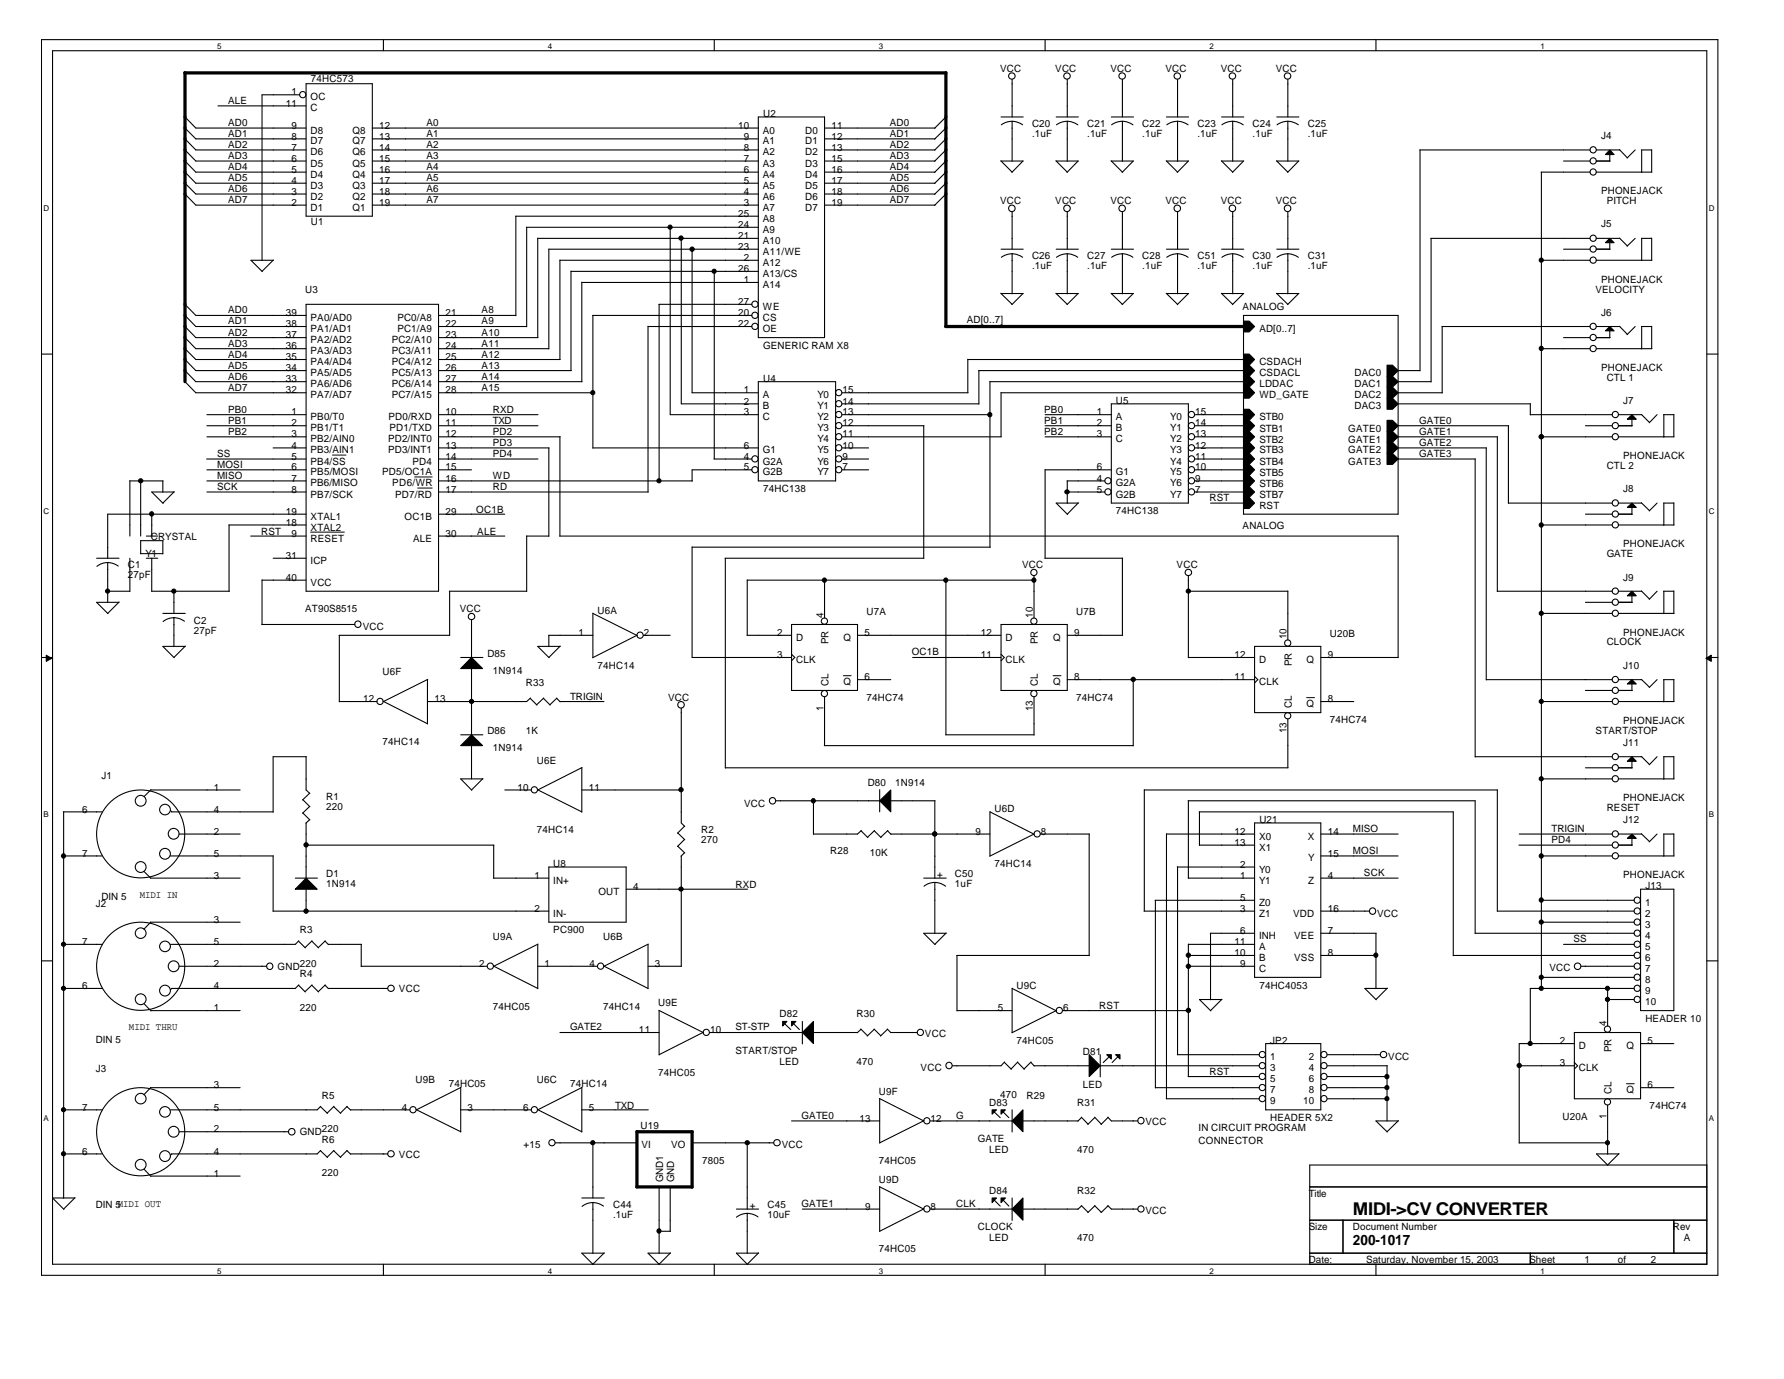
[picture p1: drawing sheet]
<svg xmlns="http://www.w3.org/2000/svg" width="279mm" height="216mm" viewBox="0 0 279 216" stroke-linecap="round" stroke-linejoin="round" font-family="sans-serif">
<defs><g id="words">
<text font-size="2.8" x="211.9" y="190.3">MIDI-&gt;CV CONVERTER</text>
<text font-size="2.2" x="211.9" y="195">200-1017</text>
<g font-size="1.6">
<text x="156.6" y="11.3">VCC</text>
<text x="165.3" y="11.3">VCC</text>
<text x="173.9" y="11.3">VCC</text>
<text x="182.5" y="11.3">VCC</text>
<text x="191.2" y="11.3">VCC</text>
<text x="199.8" y="11.3">VCC</text>
<text x="35.7" y="16.3">ALE</text>
<text x="44.8" y="16.7">11</text>
<text x="45.7" y="14.9">1</text>
<text x="48.6" y="17.4">C</text>
<text x="48.6" y="15.7">OC</text>
<text x="48.7" y="12.8">74HC573</text>
<text x="35.7" y="21.5">AD1</text>
<text x="35.7" y="23.2">AD2</text>
<text x="35.7" y="19.7">AD0</text>
<text x="45.7" y="23.6">7</text>
<text x="45.7" y="21.8">8</text>
<text x="45.7" y="20.2">9</text>
<text x="48.6" y="22.6">D7</text>
<text x="48.6" y="20.9">D8</text>
<text x="55.2" y="22.6">Q7</text>
<text x="55.2" y="20.9">Q8</text>
<text x="59.4" y="23.6">14</text>
<text x="59.4" y="21.8">13</text>
<text x="59.4" y="20.2">12</text>
<text x="66.8" y="21.5">A1</text>
<text x="66.8" y="23.2">A2</text>
<text x="66.8" y="19.7">A0</text>
<text x="115.6" y="20.2">10</text>
<text x="116.5" y="21.8">9</text>
<text x="116.5" y="23.6">8</text>
<text x="119.5" y="20.9">A0</text>
<text x="119.5" y="22.6">A1</text>
<text x="119.5" y="18.3">U2</text>
<text x="126.1" y="20.9">D0</text>
<text x="126.1" y="22.6">D1</text>
<text x="130.2" y="20.2">11</text>
<text x="130.2" y="21.8">12</text>
<text x="130.2" y="23.6">13</text>
<text x="139.4" y="23.2">AD2</text>
<text x="139.4" y="19.7">AD0</text>
<text x="139.4" y="21.5">AD1</text>
<text x="161.6" y="19.9">C20</text>
<text x="161.6" y="21.5">.1uF</text>
<text x="170.3" y="19.9">C21</text>
<text x="170.3" y="21.5">.1uF</text>
<text x="178.9" y="19.9">C22</text>
<text x="178.9" y="21.5">.1uF</text>
<text x="187.5" y="19.9">C23</text>
<text x="187.5" y="21.5">.1uF</text>
<text x="196.2" y="19.9">C24</text>
<text x="196.2" y="21.5">.1uF</text>
<text x="204.8" y="19.9">C25</text>
<text x="204.8" y="21.5">.1uF</text>
<text x="250.7" y="21.8">J4</text>
<text x="35.7" y="28.4">AD5</text>
<text x="35.7" y="26.6">AD4</text>
<text x="35.7" y="24.9">AD3</text>
<text x="45.7" y="28.8">4</text>
<text x="45.7" y="27.1">5</text>
<text x="45.7" y="25.3">6</text>
<text x="48.6" y="29.5">D3</text>
<text x="48.6" y="27.8">D4</text>
<text x="48.6" y="26.1">D5</text>
<text x="48.6" y="24.3">D6</text>
<text x="55.2" y="29.5">Q3</text>
<text x="55.2" y="27.8">Q4</text>
<text x="55.2" y="26.1">Q5</text>
<text x="55.2" y="24.3">Q6</text>
<text x="59.4" y="28.8">17</text>
<text x="59.4" y="27.1">16</text>
<text x="59.4" y="25.3">15</text>
<text x="66.8" y="28.4">A5</text>
<text x="66.8" y="26.6">A4</text>
<text x="66.8" y="24.9">A3</text>
<text x="116.5" y="25.3">7</text>
<text x="116.5" y="27.1">6</text>
<text x="116.5" y="28.8">5</text>
<text x="119.5" y="24.3">A2</text>
<text x="119.5" y="26.1">A3</text>
<text x="119.5" y="27.8">A4</text>
<text x="119.5" y="29.5">A5</text>
<text x="126.1" y="24.3">D2</text>
<text x="126.1" y="26.1">D3</text>
<text x="126.1" y="27.8">D4</text>
<text x="126.1" y="29.5">D5</text>
<text x="130.2" y="25.3">15</text>
<text x="130.2" y="27.1">16</text>
<text x="130.2" y="28.8">17</text>
<text x="139.4" y="28.4">AD5</text>
<text x="139.4" y="24.9">AD3</text>
<text x="139.4" y="26.6">AD4</text>
<text x="35.7" y="31.8">AD7</text>
<text x="35.7" y="30.1">AD6</text>
<text x="45.7" y="32.2">2</text>
<text x="45.7" y="30.5">3</text>
<text x="48.6" y="33">D1</text>
<text x="48.6" y="31.2">D2</text>
<text x="48.7" y="35.3">U1</text>
<text x="55.2" y="33">Q1</text>
<text x="55.2" y="31.2">Q2</text>
<text x="59.4" y="32.2">19</text>
<text x="59.4" y="30.5">18</text>
<text x="66.8" y="30.1">A6</text>
<text x="66.8" y="31.8">A7</text>
<text x="115.6" y="34">25</text>
<text x="115.6" y="35.7">24</text>
<text x="116.5" y="30.5">4</text>
<text x="116.5" y="32.2">3</text>
<text x="119.5" y="31.2">A6</text>
<text x="119.5" y="33">A7</text>
<text x="119.5" y="34.7">A8</text>
<text x="126.1" y="31.2">D6</text>
<text x="126.1" y="33">D7</text>
<text x="130.2" y="30.5">18</text>
<text x="130.2" y="32.2">19</text>
<text x="139.4" y="31.8">AD7</text>
<text x="139.4" y="30.1">AD6</text>
<text x="156.6" y="32">VCC</text>
<text x="165.3" y="32">VCC</text>
<text x="173.9" y="32">VCC</text>
<text x="182.5" y="32">VCC</text>
<text x="191.2" y="32">VCC</text>
<text x="199.8" y="32">VCC</text>
<text x="250.7" y="30.4">PHONEJACK</text>
<text x="250.7" y="35.6">J5</text>
<text x="251.6" y="32">PITCH</text>
<text x="115.6" y="37.4">21</text>
<text x="115.6" y="39.1">23</text>
<text x="116.5" y="40.9">2</text>
<text x="119.5" y="36.4">A9</text>
<text x="119.5" y="38.2">A10</text>
<text x="119.5" y="39.9">A11/WE</text>
<text x="119.5" y="41.6">A12</text>
<text x="161.6" y="40.6">C26</text>
<text x="170.3" y="40.6">C27</text>
<text x="178.9" y="40.6">C28</text>
<text x="187.5" y="40.6">C51</text>
<text x="196.2" y="40.6">C30</text>
<text x="204.8" y="40.6">C31</text>
<text x="47.8" y="45.8">U3</text>
<text x="115.6" y="42.6">26</text>
<text x="115.6" y="47.8">27</text>
<text x="116.5" y="44.3">1</text>
<text x="119.5" y="43.3">A13/CS</text>
<text x="119.5" y="45.1">A14</text>
<text x="161.6" y="42.2">.1uF</text>
<text x="170.3" y="42.2">.1uF</text>
<text x="178.9" y="42.2">.1uF</text>
<text x="187.5" y="42.2">.1uF</text>
<text x="196.2" y="42.2">.1uF</text>
<text x="204.8" y="42.2">.1uF</text>
<text x="249.9" y="45.8">VELOCITY</text>
<text x="250.7" y="44.2">PHONEJACK</text>
<text x="35.7" y="52.5">AD2</text>
<text x="35.7" y="49.1">AD0</text>
<text x="35.7" y="50.8">AD1</text>
<text x="44.8" y="49.5">39</text>
<text x="44.8" y="51.2">38</text>
<text x="44.8" y="53">37</text>
<text x="48.6" y="50.2">PA0/AD0</text>
<text x="48.6" y="52">PA1/AD1</text>
<text x="48.6" y="53.7">PA2/AD2</text>
<text x="61.3" y="53.7">PC2/A10</text>
<text x="62.2" y="50.2">PC0/A8</text>
<text x="62.2" y="52">PC1/A9</text>
<text x="69.8" y="49.5">21</text>
<text x="69.8" y="51.2">22</text>
<text x="69.8" y="53">23</text>
<text x="75.4" y="49.1">A8</text>
<text x="75.4" y="50.8">A9</text>
<text x="75.4" y="52.5">A10</text>
<text x="115.6" y="49.5">20</text>
<text x="115.6" y="51.2">22</text>
<text x="119.5" y="48.5">WE</text>
<text x="119.5" y="50.2">CS</text>
<text x="119.5" y="52">OE</text>
<text x="151.4" y="50.6">AD[0..7]</text>
<text x="194.6" y="48.6">ANALOG</text>
<text x="197.2" y="52">AD[0..7]</text>
<text x="250.7" y="49.4">J6</text>
<text x="35.7" y="56">AD4</text>
<text x="35.7" y="59.4">AD6</text>
<text x="35.7" y="54.3">AD3</text>
<text x="35.7" y="57.7">AD5</text>
<text x="44.8" y="54.7">36</text>
<text x="44.8" y="56.4">35</text>
<text x="44.8" y="58.1">34</text>
<text x="44.8" y="59.9">33</text>
<text x="48.6" y="55.5">PA3/AD3</text>
<text x="48.6" y="57.1">PA4/AD4</text>
<text x="48.6" y="58.9">PA5/AD5</text>
<text x="61.3" y="55.5">PC3/A11</text>
<text x="61.3" y="57.2">PC4/A12</text>
<text x="61.3" y="58.9">PC5/A13</text>
<text x="69.8" y="54.7">24</text>
<text x="69.8" y="56.4">25</text>
<text x="69.8" y="58.1">26</text>
<text x="69.8" y="59.9">27</text>
<text x="75.4" y="56">A12</text>
<text x="75.4" y="54.3">A11</text>
<text x="75.4" y="57.7">A13</text>
<text x="75.4" y="59.4">A14</text>
<text x="119.5" y="54.6">GENERIC RAM X8</text>
<text x="119.5" y="59.8">U4</text>
<text x="197.2" y="57.2">CSDACH</text>
<text x="197.2" y="58.9">CSDACL</text>
<text x="212.1" y="58.9">DAC0</text>
<text x="250.7" y="58">PHONEJACK</text>
<text x="251.6" y="59.6">CTL 1</text>
<text x="35.7" y="61.2">AD7</text>
<text x="35.7" y="64.6">PB0</text>
<text x="44.8" y="61.6">32</text>
<text x="45.7" y="65">1</text>
<text x="48.6" y="65.8">PB0/T0</text>
<text x="48.6" y="60.6">PA6/AD6</text>
<text x="48.6" y="62.4">PA7/AD7</text>
<text x="60.8" y="65.8">PD0/RXD</text>
<text x="61.3" y="60.6">PC6/A14</text>
<text x="61.3" y="62.4">PC7/A15</text>
<text x="69.8" y="61.6">28</text>
<text x="69.8" y="65">10</text>
<text x="75.4" y="61.2">A15</text>
<text x="77.2" y="64.6">RXD</text>
<text x="116.5" y="61.6">1</text>
<text x="116.5" y="63.3">2</text>
<text x="116.5" y="65">3</text>
<text x="119.5" y="62.4">A</text>
<text x="119.5" y="64.1">B</text>
<text x="119.5" y="65.8">C</text>
<text x="128" y="62.4">Y0</text>
<text x="128" y="64.1">Y1</text>
<text x="128" y="65.8">Y2</text>
<text x="132" y="61.6">15</text>
<text x="132" y="63.3">14</text>
<text x="132" y="65">13</text>
<text x="163.5" y="64.6">PB0</text>
<text x="171.8" y="65">1</text>
<text x="174.8" y="65.8">A</text>
<text x="174.8" y="63.2">U5</text>
<text x="183.3" y="65.8">Y0</text>
<text x="187.2" y="65">15</text>
<text x="197.2" y="65.8">STB0</text>
<text x="197.2" y="60.7">LDDAC</text>
<text x="197.2" y="62.4">WD_GATE</text>
<text x="212.1" y="60.7">DAC1</text>
<text x="212.1" y="62.4">DAC2</text>
<text x="212.1" y="64.1">DAC3</text>
<text x="254.2" y="63.2">J7</text>
<text x="34" y="71.5">SS</text>
<text x="35.7" y="68.1">PB2</text>
<text x="35.7" y="66.3">PB1</text>
<text x="45.7" y="66.8">2</text>
<text x="45.7" y="68.5">3</text>
<text x="45.7" y="70.2">4</text>
<text x="45.7" y="72">5</text>
<text x="48.6" y="67.5">PB1/T1</text>
<text x="48.6" y="69.3">PB2/AIN0</text>
<text x="48.6" y="71">PB3/AIN1</text>
<text x="60.8" y="69.3">PD2/INT0</text>
<text x="60.8" y="71">PD3/INT1</text>
<text x="61" y="67.5">PD1/TXD</text>
<text x="69.8" y="66.8">11</text>
<text x="69.8" y="68.5">12</text>
<text x="69.8" y="70.2">13</text>
<text x="69.8" y="72">14</text>
<text x="77.2" y="68.1">PD2</text>
<text x="77.2" y="66.3">TXD</text>
<text x="77.2" y="71.5">PD4</text>
<text x="77.2" y="69.8">PD3</text>
<text x="116.5" y="70.2">6</text>
<text x="116.5" y="72">4</text>
<text x="119.5" y="71">G1</text>
<text x="128" y="67.5">Y3</text>
<text x="128" y="69.3">Y4</text>
<text x="128" y="71">Y5</text>
<text x="132" y="66.8">12</text>
<text x="132" y="68.5">11</text>
<text x="132" y="70.2">10</text>
<text x="132" y="72">9</text>
<text x="163.5" y="66.3">PB1</text>
<text x="163.5" y="68.1">PB2</text>
<text x="171.8" y="66.8">2</text>
<text x="171.8" y="68.5">3</text>
<text x="174.8" y="67.5">B</text>
<text x="174.8" y="69.3">C</text>
<text x="183.3" y="67.5">Y1</text>
<text x="183.3" y="69.3">Y2</text>
<text x="183.3" y="71">Y3</text>
<text x="187.2" y="66.8">14</text>
<text x="187.2" y="68.5">13</text>
<text x="187.2" y="70.2">12</text>
<text x="187.2" y="72">11</text>
<text x="197.2" y="67.6">STB1</text>
<text x="197.2" y="69.3">STB2</text>
<text x="197.2" y="71">STB3</text>
<text x="211.2" y="67.6">GATE0</text>
<text x="211.2" y="69.3">GATE1</text>
<text x="211.2" y="71">GATE2</text>
<text x="222.3" y="66.3">GATE0</text>
<text x="222.3" y="68.1">GATE1</text>
<text x="222.3" y="69.8">GATE2</text>
<text x="222.3" y="71.5">GATE3</text>
<text x="254.2" y="71.9">PHONEJACK</text>
<text x="34" y="76.7">SCK</text>
<text x="34" y="75">MISO</text>
<text x="34" y="73.3">MOSI</text>
<text x="45.7" y="73.7">6</text>
<text x="45.7" y="75.4">7</text>
<text x="45.7" y="77.1">8</text>
<text x="48.6" y="72.7">PB4/SS</text>
<text x="48.6" y="74.4">PB5/MOSI</text>
<text x="48.6" y="76.2">PB6/MISO</text>
<text x="48.6" y="77.9">PB7/SCK</text>
<text x="59.9" y="74.4">PD5/OC1A</text>
<text x="61.4" y="76.2">PD6/WR</text>
<text x="61.9" y="77.9">PD7/RD</text>
<text x="64.6" y="72.7">PD4</text>
<text x="69.8" y="73.7">15</text>
<text x="69.8" y="75.4">16</text>
<text x="69.8" y="77.1">17</text>
<text x="77.2" y="75">WD</text>
<text x="77.2" y="76.7">RD</text>
<text x="116.5" y="73.7">5</text>
<text x="119.5" y="72.7">G2A</text>
<text x="119.5" y="74.4">G2B</text>
<text x="119.5" y="77">74HC138</text>
<text x="128" y="72.7">Y6</text>
<text x="128" y="74.4">Y7</text>
<text x="132" y="73.7">7</text>
<text x="171.8" y="73.7">6</text>
<text x="171.8" y="75.4">4</text>
<text x="171.8" y="77.1">5</text>
<text x="174.8" y="74.4">G1</text>
<text x="174.8" y="76.2">G2A</text>
<text x="174.8" y="77.9">G2B</text>
<text x="183.3" y="72.7">Y4</text>
<text x="183.3" y="74.4">Y5</text>
<text x="183.3" y="76.2">Y6</text>
<text x="183.3" y="77.9">Y7</text>
<text x="187.2" y="73.7">10</text>
<text x="187.2" y="75.4">9</text>
<text x="187.2" y="77.1">7</text>
<text x="197.2" y="72.7">STB4</text>
<text x="197.2" y="74.5">STB5</text>
<text x="197.2" y="76.2">STB6</text>
<text x="197.2" y="77.9">STB7</text>
<text x="211.2" y="72.7">GATE3</text>
<text x="251.6" y="73.4">CTL 2</text>
<text x="254.2" y="77">J8</text>
<text x="40.9" y="83.8">RST</text>
<text x="44.8" y="82.3">18</text>
<text x="44.8" y="80.6">19</text>
<text x="48.6" y="83.1">XTAL2</text>
<text x="48.6" y="81.4">XTAL1</text>
<text x="63.4" y="81.4">OC1B</text>
<text x="69.8" y="80.6">29</text>
<text x="74.6" y="80.3">OC1B</text>
<text x="74.8" y="83.8">ALE</text>
<text x="174.8" y="80.5">74HC138</text>
<text x="189.4" y="78.4">RST</text>
<text x="194.6" y="82.8">ANALOG</text>
<text x="197.2" y="79.6">RST</text>
<text x="20" y="89">C1</text>
<text x="22.8" y="87.2">Y1</text>
<text x="23.6" y="84.5">CRYSTAL</text>
<text x="44.8" y="87.5">31</text>
<text x="45.7" y="84">9</text>
<text x="48.6" y="88.3">ICP</text>
<text x="48.6" y="84.8">RESET</text>
<text x="64.7" y="84.8">ALE</text>
<text x="69.8" y="84">30</text>
<text x="160.1" y="89">VCC</text>
<text x="184.3" y="89">VCC</text>
<text x="251.6" y="87.2">GATE</text>
<text x="254.2" y="85.7">PHONEJACK</text>
<text x="20" y="90.6">27pF</text>
<text x="44.8" y="90.9">40</text>
<text x="47.8" y="95.9">AT90S8515</text>
<text x="48.6" y="91.7">VCC</text>
<text x="72" y="95.9">VCC</text>
<text x="254.2" y="90.9">J9</text>
<text x="30.4" y="97.6">C2</text>
<text x="30.4" y="99.2">27pF</text>
<text x="56.8" y="98.6">VCC</text>
<text x="90.6" y="99.6">1</text>
<text x="93.6" y="96.1">U6A</text>
<text x="100.8" y="99.6">2</text>
<text x="121.7" y="99.6">2</text>
<text x="124.7" y="100.3">D</text>
<text x="128.9" y="96.7" transform="rotate(-90 128.9 96.7)">4</text>
<text x="129.8" y="100.9" transform="rotate(-90 129.8 100.9)">PR</text>
<text x="132.1" y="100.3">Q</text>
<text x="135.4" y="99.6">5</text>
<text x="135.7" y="96.2">U7A</text>
<text x="153.6" y="99.6">12</text>
<text x="157.5" y="100.3">D</text>
<text x="161.8" y="96.7" transform="rotate(-90 161.8 96.7)">10</text>
<text x="162.6" y="100.9" transform="rotate(-90 162.6 100.9)">PR</text>
<text x="164.9" y="100.3">Q</text>
<text x="168.2" y="99.6">9</text>
<text x="168.5" y="96.2">U7B</text>
<text x="201.5" y="100.1" transform="rotate(-90 201.5 100.1)">10</text>
<text x="208.3" y="99.7">U20B</text>
<text x="251.6" y="101">CLOCK</text>
<text x="254.2" y="99.5">PHONEJACK</text>
<text x="59.9" y="105.7">U6F</text>
<text x="76.3" y="102.8">D85</text>
<text x="77.2" y="105.5">1N914</text>
<text x="82.3" y="107.4">R33</text>
<text x="93.6" y="104.7">74HC14</text>
<text x="121.7" y="103">3</text>
<text x="124.7" y="103.8">CLK</text>
<text x="129.8" y="107.4" transform="rotate(-90 129.8 107.4)">CL</text>
<text x="132.1" y="107.3">Q</text>
<text x="135.4" y="106.5">6</text>
<text x="142.8" y="102.6">OC1B</text>
<text x="153.6" y="103">11</text>
<text x="157.5" y="103.8">CLK</text>
<text x="162.6" y="107.4" transform="rotate(-90 162.6 107.4)">CL</text>
<text x="164.9" y="107.3">Q</text>
<text x="168.2" y="106.5">8</text>
<text x="193.3" y="103">12</text>
<text x="193.3" y="106.5">11</text>
<text x="197.2" y="103.8">D</text>
<text x="197.2" y="107.3">CLK</text>
<text x="202.3" y="104.3" transform="rotate(-90 202.3 104.3)">PR</text>
<text x="204.6" y="103.8">Q</text>
<text x="207.9" y="103">9</text>
<text x="254.2" y="104.7">J10</text>
<text x="56.9" y="109.9">12</text>
<text x="68" y="109.9">13</text>
<text x="89.3" y="109.5">TRIGIN</text>
<text x="104.6" y="109.7">VCC</text>
<text x="128.9" y="111.3" transform="rotate(-90 128.9 111.3)">1</text>
<text x="135.7" y="109.7">74HC74</text>
<text x="161.8" y="111.3" transform="rotate(-90 161.8 111.3)">13</text>
<text x="168.5" y="109.7">74HC74</text>
<text x="202.3" y="110.9" transform="rotate(-90 202.3 110.9)">CL</text>
<text x="204.6" y="110.7">Q</text>
<text x="207.9" y="109.9">8</text>
<text x="208.3" y="113.2">74HC74</text>
<text x="254.2" y="113.3">PHONEJACK</text>
<text x="59.9" y="116.6">74HC14</text>
<text x="76.3" y="114.9">D86</text>
<text x="77.2" y="117.6">1N914</text>
<text x="82.3" y="114.9">1K</text>
<text x="84.1" y="119.5">U6E</text>
<text x="201.5" y="114.8" transform="rotate(-90 201.5 114.8)">13</text>
<text x="249.9" y="114.9">START/STOP</text>
<text x="254.2" y="116.8">J11</text>
<text x="15.9" y="122">J1</text>
<text x="33.5" y="123.8">1</text>
<text x="51.1" y="125.3">R1</text>
<text x="81.1" y="123.8">10</text>
<text x="92.2" y="123.8">11</text>
<text x="135.9" y="123">D80</text>
<text x="140.2" y="123">1N914</text>
<text x="254.2" y="125.4">PHONEJACK</text>
<text x="12.9" y="127.2">6</text>
<text x="33.5" y="127.2">4</text>
<text x="33.5" y="130.7">2</text>
<text x="51.1" y="126.8">220</text>
<text x="84.1" y="130.4">74HC14</text>
<text x="109.8" y="130.4">R2</text>
<text x="109.8" y="132">270</text>
<text x="116.5" y="126.3">VCC</text>
<text x="152.8" y="130.7">9</text>
<text x="155.7" y="127.1">U6D</text>
<text x="163" y="130.7">8</text>
<text x="193.3" y="130.7">12</text>
<text x="197.2" y="131.4">X0</text>
<text x="197.2" y="128.9">U21</text>
<text x="204.8" y="131.4">X</text>
<text x="207.9" y="130.7">14</text>
<text x="211.9" y="130.3">MISO</text>
<text x="243" y="130.3">TRIGIN</text>
<text x="243" y="132">PD4</text>
<text x="251.6" y="127">RESET</text>
<text x="254.2" y="128.9">J12</text>
<text x="12.9" y="134.1">7</text>
<text x="33.5" y="134.1">5</text>
<text x="33.5" y="137.6">3</text>
<text x="51.1" y="137.3">D1</text>
<text x="83.7" y="137.6">1</text>
<text x="86.7" y="135.8">U8</text>
<text x="130" y="133.7">R28</text>
<text x="136.2" y="134.1">10K</text>
<text x="146.8" y="137.5">+</text>
<text x="149.6" y="137.3">C50</text>
<text x="155.7" y="135.8">74HC14</text>
<text x="193.3" y="132.4">13</text>
<text x="194.2" y="135.8">2</text>
<text x="194.2" y="137.6">1</text>
<text x="197.2" y="133.2">X1</text>
<text x="197.2" y="136.6">Y0</text>
<text x="204.9" y="134.9">Y</text>
<text x="207.9" y="134.1">15</text>
<text x="207.9" y="137.6">4</text>
<text x="211.9" y="133.7">MOSI</text>
<text x="213.6" y="137.2">SCK</text>
<text x="254.2" y="137.5">PHONEJACK</text>
<text x="15" y="142">J2</text>
<text x="15.9" y="141">DIN 5</text>
<text x="21.9" y="140.6">MIDI IN</text>
<text x="51.1" y="138.9">1N914</text>
<text x="83.7" y="142.7">2</text>
<text x="86.7" y="138.3">IN+</text>
<text x="86.7" y="143.5">IN-</text>
<text x="93.7" y="140.1">OUT</text>
<text x="99.1" y="139.3">4</text>
<text x="115.2" y="139.1">RXD</text>
<text x="149.6" y="138.9">1uF</text>
<text x="194.2" y="141.1">5</text>
<text x="194.2" y="142.7">3</text>
<text x="197.2" y="138.3">Y1</text>
<text x="197.2" y="141.8">Z0</text>
<text x="197.2" y="143.5">Z1</text>
<text x="202.5" y="143.5">VDD</text>
<text x="204.9" y="138.3">Z</text>
<text x="207.9" y="142.7">16</text>
<text x="215.7" y="143.6">VCC</text>
<text x="257.6" y="141.8">1</text>
<text x="257.6" y="143.5">2</text>
<text x="257.7" y="139.2">J13</text>
<text x="12.9" y="148">7</text>
<text x="33.5" y="148">5</text>
<text x="33.5" y="144.5">3</text>
<text x="46.9" y="146.1">R3</text>
<text x="77.2" y="147.2">U9A</text>
<text x="86.7" y="146.1">PC900</text>
<text x="94.4" y="147.2">U6B</text>
<text x="193.3" y="148">11</text>
<text x="193.3" y="149.7">10</text>
<text x="194.2" y="146.2">6</text>
<text x="197.2" y="147">INH</text>
<text x="197.2" y="148.7">A</text>
<text x="202.7" y="147">VEE</text>
<text x="207.9" y="149.7">8</text>
<text x="207.9" y="146.2">7</text>
<text x="246.4" y="147.5">SS</text>
<text x="257.6" y="145.2">3</text>
<text x="257.6" y="147">4</text>
<text x="257.6" y="148.7">5</text>
<text x="12.9" y="154.9">6</text>
<text x="33.5" y="154.9">4</text>
<text x="33.5" y="151.4">2</text>
<text x="43.5" y="151.8">GND</text>
<text x="46.9" y="151.3">220</text>
<text x="46.9" y="153">R4</text>
<text x="62.5" y="155.3">VCC</text>
<text x="75.1" y="151.4">2</text>
<text x="85.3" y="151.4">1</text>
<text x="92.3" y="151.4">4</text>
<text x="102.6" y="151.4">3</text>
<text x="159.2" y="154.8">U9C</text>
<text x="194.2" y="151.4">9</text>
<text x="197.2" y="150.5">B</text>
<text x="197.2" y="152.1">C</text>
<text x="197.2" y="154.8">74HC4053</text>
<text x="202.7" y="150.5">VSS</text>
<text x="242.7" y="152">VCC</text>
<text x="257.6" y="150.5">6</text>
<text x="257.6" y="152.1">7</text>
<text x="257.6" y="153.9">8</text>
<text x="257.6" y="155.6">9</text>
<text x="20.2" y="161.3">MIDI THRU</text>
<text x="33.5" y="158.3">1</text>
<text x="46.9" y="158.2">220</text>
<text x="77.2" y="158.1">74HC05</text>
<text x="89.3" y="161.3">GATE2</text>
<text x="94.4" y="158.1">74HC14</text>
<text x="100.1" y="161.8">11</text>
<text x="103.1" y="157.6">U9E</text>
<text x="111.2" y="161.8">10</text>
<text x="115.2" y="161.3">ST-STP</text>
<text x="122.1" y="159.3">D82</text>
<text x="134.2" y="159.3">R30</text>
<text x="156.3" y="158.3">5</text>
<text x="166.5" y="158.3">6</text>
<text x="172.2" y="157.9">RST</text>
<text x="251.6" y="160.6" transform="rotate(-90 251.6 160.6)">4</text>
<text x="257.6" y="157.4">10</text>
<text x="257.7" y="160">HEADER 10</text>
<text x="15" y="163.2">DIN 5</text>
<text x="15" y="167.9">J3</text>
<text x="115.2" y="165">START/STOP</text>
<text x="122.1" y="166.7">LED</text>
<text x="134.2" y="166.7">470</text>
<text x="144.2" y="167.7">VCC</text>
<text x="144.9" y="162.4">VCC</text>
<text x="159.2" y="163.4">74HC05</text>
<text x="169.6" y="165.1">D81</text>
<text x="198.9" y="163.4">JP2</text>
<text x="198.9" y="166">1</text>
<text x="198.9" y="167.7">3</text>
<text x="205" y="166">2</text>
<text x="205" y="167.7">4</text>
<text x="217.4" y="166">VCC</text>
<text x="244.3" y="163.5">2</text>
<text x="244.3" y="167">3</text>
<text x="247.3" y="164.3">D</text>
<text x="247.3" y="167.7">CLK</text>
<text x="252.4" y="164.8" transform="rotate(-90 252.4 164.8)">PR</text>
<text x="254.7" y="164.3">Q</text>
<text x="258" y="163.5">5</text>
<text x="12.9" y="173.9">7</text>
<text x="33.5" y="173.9">5</text>
<text x="33.5" y="170.4">3</text>
<text x="50.4" y="172">R5</text>
<text x="62.9" y="173.9">4</text>
<text x="65.1" y="169.6">U9B</text>
<text x="70.3" y="170.1">74HC05</text>
<text x="73.2" y="173.9">3</text>
<text x="82" y="173.9">6</text>
<text x="84.1" y="169.6">U6C</text>
<text x="89.3" y="170.1">74HC14</text>
<text x="92.2" y="173.9">5</text>
<text x="96.3" y="173.6">TXD</text>
<text x="103.1" y="168.4">74HC05</text>
<text x="137.6" y="171.4">U9F</text>
<text x="154.9" y="173.1">D83</text>
<text x="156.6" y="171.9">470</text>
<text x="160.8" y="172">R29</text>
<text x="168.7" y="173.1">R31</text>
<text x="169.6" y="170.3">LED</text>
<text x="189.4" y="168.3">RST</text>
<text x="198.9" y="169.4">5</text>
<text x="198.9" y="171.2">7</text>
<text x="198.9" y="172.9">9</text>
<text x="204.1" y="172.9">10</text>
<text x="205" y="169.4">6</text>
<text x="205" y="171.2">8</text>
<text x="252.4" y="171.3" transform="rotate(-90 252.4 171.3)">CL</text>
<text x="254.7" y="171.2">Q</text>
<text x="258" y="170.4">6</text>
<text x="258.4" y="173.6">74HC74</text>
<text x="33.5" y="177.3">2</text>
<text x="46.9" y="177.8">GND</text>
<text x="50.4" y="177.2">220</text>
<text x="50.4" y="178.9">R6</text>
<text x="82" y="179.7">+15</text>
<text x="100.3" y="176.7">U19</text>
<text x="100.5" y="179.8">VI</text>
<text x="105.1" y="179.8">VO</text>
<text x="122.4" y="179.7">VCC</text>
<text x="125.5" y="175.2">GATE0</text>
<text x="134.6" y="175.6">13</text>
<text x="145.8" y="175.6">12</text>
<text x="149.7" y="175.2">G</text>
<text x="153.2" y="178.8">GATE</text>
<text x="179.4" y="176.2">VCC</text>
<text x="187.7" y="177.1">IN CIRCUIT PROGRAM</text>
<text x="187.7" y="179.1">CONNECTOR</text>
<text x="198.9" y="175.5">HEADER 5X2</text>
<text x="244.7" y="175.3">U20A</text>
<text x="251.6" y="175.3" transform="rotate(-90 251.6 175.3)">1</text>
<text x="12.9" y="180.8">6</text>
<text x="33.5" y="184.2">1</text>
<text x="33.5" y="180.8">4</text>
<text x="50.4" y="184.1">220</text>
<text x="62.5" y="181.2">VCC</text>
<text x="103.8" y="185.1" transform="rotate(-90 103.8 185.1)">GND1</text>
<text x="105.6" y="185.1" transform="rotate(-90 105.6 185.1)">GND</text>
<text x="110" y="182.2">7805</text>
<text x="137.6" y="185.2">U9D</text>
<text x="137.6" y="182.2">74HC05</text>
<text x="154.9" y="180.5">LED</text>
<text x="168.7" y="180.5">470</text>
<text x="15" y="189.1">DIN 5MIDI OUT</text>
<text x="96" y="189.1">C44</text>
<text x="96" y="190.7">.1uF</text>
<text x="117.4" y="189.3">+</text>
<text x="120.2" y="189.1">C45</text>
<text x="120.2" y="190.7">10uF</text>
<text x="125.5" y="189">GATE1</text>
<text x="135.5" y="189.4">9</text>
<text x="145.8" y="189.4">8</text>
<text x="149.7" y="189">CLK</text>
<text x="154.9" y="186.9">D84</text>
<text x="168.7" y="186.9">R32</text>
<text x="179.4" y="190">VCC</text>
<text x="205" y="187.4">Title</text>
<text x="137.6" y="196">74HC05</text>
<text x="153.2" y="192.6">CLOCK</text>
<text x="154.9" y="194.4">LED</text>
<text x="168.7" y="194.4">470</text>
<text x="205" y="192.6">Size</text>
<text x="205" y="197.8">Date:</text>
<text x="211.9" y="192.6">Document Number</text>
<text x="214" y="197.8">Saturday, November 15, 2003</text>
<text x="239.5" y="197.8">Sheet</text>
<text x="248.2" y="197.8">1</text>
<text x="253.4" y="197.8">of</text>
<text x="258.5" y="197.8">2</text>
<text x="262" y="192.6">Rev</text>
<text x="263.7" y="194.4">A</text>
</g>
<g font-size="1.3">
<text x="34" y="7.7">5</text>
<text x="85.8" y="7.7">4</text>
<text x="137.6" y="7.7">3</text>
<text x="189.4" y="7.7">2</text>
<text x="241.3" y="7.7">1</text>
<text x="6.8" y="33">D</text>
<text x="267.6" y="33">D</text>
<text x="6.8" y="80.5">C</text>
<text x="267.6" y="80.5">C</text>
<text x="6.8" y="128">B</text>
<text x="267.6" y="128">B</text>
<text x="6.8" y="175.5">A</text>
<text x="267.6" y="175.5">A</text>
<text x="34" y="199.4">5</text>
<text x="85.8" y="199.4">4</text>
<text x="137.6" y="199.4">3</text>
<text x="189.4" y="199.4">2</text>
<text x="241.3" y="199.4">1</text>
</g>
</g></defs>
<g fill="none" stroke="#000" stroke-width=".17">
<path d="M6.5 6.2h262.5v193.5h-262.5zM8.2 7.9h259.1v190h-259.1zM28.9 18.3l1.8 1.7h17.2M34.1 16.6h13.8M46.9 14.8h-5.9v26M47.9 13.1h10.4v20.7h-10.4zM60 6.2v1.7M111.9 6.2v1.7M118.8 18.3h10.3v34.6h-10.3zM148.1 18.3l-1.7 1.8M156.8 18.3h3.4M158.5 19l.7 .1 1 .4"/>
<path d="M158.5 19l-.7 .1-1 .4M158.5 12.4v5.9M158.5 19v6.3M163.7 6.2v1.7M165.4 18.3h3.5M167.1 19l.7 .1 1 .4M167.1 19l-.7 .1-.9 .4M167.1 12.4v5.9M167.1 19v6.3M174 18.3h3.5M175.8 19l.7 .1 .9 .4M175.8 19l-.8 .1-.9 .4"/>
<path d="M175.8 12.4v5.9M175.8 19v6.3M182.7 18.3h3.5M184.4 19l.7 .1 1 .4M184.4 19l-.7 .1-1 .4M184.4 12.4v5.9M184.4 19v6.3M191.3 18.3h3.5M193.1 19l.6 .1 1 .4M193.1 19l-.8 .1-.9 .4M193.1 12.4v5.9M193.1 19v6.3"/>
<path d="M200 18.3h3.4M201.7 19l.7 .1 .9 .4M201.7 19l-.7 .1-1 .4M201.7 12.4v5.9M201.7 19v6.3M215.5 6.2v1.7M28.9 23.4l1.8 1.8h17.2M28.9 20l1.8 1.7h17.2M28.9 21.7l1.8 1.8h17.2M28.9 25.2l1.8 1.7h17.2M28.9 26.9l1.8 1.8h17.2M28.9 28.6l1.8 1.8h17.2"/>
<path d="M28.9 30.3l1.8 1.8h17.2M58.3 25.2h60.5M58.3 20h60.5M58.3 21.7h60.5M58.3 23.5h60.5M58.3 26.9h60.5M58.3 28.7h60.5M58.3 30.4h60.5M58.3 32.1h60.5M80.7 33.8h38.1M80.8 33.8v15.6M82.4 35.6h36.4"/>
<path d="M82.5 35.6v15.6M84.2 37.3h34.6M84.2 37.3v15.6M85.9 39h32.9M86 39v15.6M105 35.5v29.4h13.8M106.7 37.3v25.9h12.1M108.4 39v22.5h10.4M129.1 25.2h17.3M129.1 20h17.3M129.1 21.7h17.3M129.1 23.5h17.3"/>
<path d="M129.1 26.9h17.3M129.1 28.7h17.3M129.1 30.4h17.3M129.1 32.1h17.3M148.1 28.7l-1.7 1.7M148.1 30.4l-1.7 1.8M148.1 25.2l-1.7 1.8M148.1 23.5l-1.7 1.8M148.1 21.7l-1.7 1.8M148.1 20l-1.7 1.8M148.1 26.9l-1.7 1.8M156.7 25.2l1.8 1.7"/>
<path d="M156.8 25.2h3.4M156.8 39h3.4M158.5 39.7l.7 .1 1 .5M158.5 39.7l-.7 .1-1 .5M158.5 33.2v5.8M158.5 39.7v6.3M160.2 25.2l-1.7 1.8M165.4 25.2l1.7 1.7M165.4 25.2h3.5M165.4 39h3.5M167.1 39.7l.7 .1 1 .5M167.1 39.7l-.7 .1-.9 .5"/>
<path d="M167.1 33.2v5.8M167.1 39.7v6.3M168.8 25.2l-1.7 1.8M174 25.2l1.8 1.7M174 25.2h3.5M174 39h3.5M175.8 39.7l.7 .1 .9 .5M175.8 39.7l-.8 .1-.9 .5M175.8 33.2v5.8M175.8 39.7v6.3M177.5 25.2l-1.8 1.8M182.6 25.2l1.8 1.7"/>
<path d="M182.7 25.2h3.5M182.7 39h3.5M184.4 39.7l.7 .1 1 .5M184.4 39.7l-.7 .1-1 .5M184.4 33.2v5.8M184.4 39.7v6.3M186.1 25.2l-1.7 1.8M191.3 25.2l1.8 1.7M191.3 25.2h3.5M191.3 39h3.5M193.1 39.7l.6 .1 1 .5M193.1 39.7l-.8 .1-.9 .5"/>
<path d="M193.1 33.2v5.8M193.1 39.7v6.3M194.8 25.2l-1.8 1.8M199.9 25.2l1.8 1.7M200 25.2h3.4M200 39h3.4M201.7 39.7l.7 .1 .9 .5M201.7 39.7l-.7 .1-1 .5M201.7 33.2v5.8M201.7 39.7v6.3M203.4 25.2l-1.7 1.8M222.4 23.5h26.6"/>
<path d="M222.4 23.5v34.6M224.1 37.3h24.9M224.1 37.3v22.5M241.4 26.9h7.6M241.4 26.9v127.9M244.9 25.2h4.1M244.9 39h4.1M250 25.2h2.2M250 39h2.2M250 23.5h3.7M250 26.9h8.7M250 37.3h3.7"/>
<path d="M252.1 24.2v1.1M252.1 38v1.1M253.6 23.4l1.3 1.3M253.6 37.3l1.3 1.2M256.1 23.5l-1.3 1.2M256.1 37.3l-1.3 1.2M257.1 23.5h1.6M257.1 37.3h1.6M257.1 23.5v3.5M257.1 37.3v3.5M258.7 23.4v3.5M258.7 37.3v3.4"/>
<path d="M6.5 55.4h1.7M28.9 47.6l1.8 1.8h17.2M28.9 51.1l1.8 1.8h17.2M28.9 49.3l1.8 1.8h17.2M28.9 52.8l1.8 1.8h17.2M28.9 54.6l1.8 1.7h17.2M28.9 56.2l1.8 1.8h17.2M28.9 58l1.8 1.8h17.2M28.9 59.7l1.8 1.8h17.2M42.8 40.7h-3.5l1.8 1.8M42.8 40.7l-1.8 1.8M47.9 47.6h20.8v45h-20.8z"/>
<path d="M68.7 49.4h12.1M68.7 52.9h15.6M68.7 51.1h13.8M68.7 54.6h17.3M68.7 56.3h19M68.7 58h20.8M68.7 59.8h22.5M87.7 40.7h31.1M87.7 40.7v15.6M89.4 42.5h29.4M89.4 42.4v15.6M91.1 44.2h27.7"/>
<path d="M91.1 44.2v15.6M92.8 49.4h24.9M92.9 49.4v20.8M101.5 51.1h16.2M101.5 51.1v25.9M103.2 47.6h14.5M103.2 47.6v27.7M111.9 42.4v29.5M118.8 59.8h12.1v15.5h-12.1zM151.6 56.3h43.2M151.6 56.2v5.3M153.3 58h41.5"/>
<path d="M153.3 58v5.3M155 59.8h39.8M155 59.8v25.9M156.7 45.9l1.8 1.7M156.8 46h3.4M160.2 46l-1.7 1.7M165.4 45.9l1.7 1.7M165.4 46h3.5M168.8 46l-1.7 1.7M174 45.9l1.8 1.7M174 46h3.5M177.5 46l-1.8 1.7"/>
<path d="M182.6 45.9l1.8 1.7M182.7 46h3.5M186.1 46l-1.7 1.7M191.3 45.9l1.8 1.7M191.3 46h3.5M194.8 49.4h24.2v31.1h-24.2zM194.8 46l-1.8 1.7M199.9 45.9l1.8 1.7M200 46h3.4M203.4 46l-1.7 1.7M218.9 58h3.5M218.9 59.8h5.2"/>
<path d="M225.8 51.1h23.2M225.9 51.1v10.4M241.4 40.7h7.6M241.4 54.6h7.6M244.9 52.9h4.1M250 40.7h8.7M250 52.9h2.2M250 51.1h3.7M250 54.6h8.7M252.1 51.8v1.1M253.6 51.1l1.3 1.2M256.1 51.1l-1.3 1.3"/>
<path d="M257.1 51.1h1.6M257.1 51.1v3.5M258.7 51.1v3.5M267.3 55.4h1.7M20.3 75.3v8.6M20.3 75.3h5.2M22 75.3v8.6M25.5 75.3v1.8M27.3 77h-3.5l1.7 1.8M27.3 77l-1.8 1.8M32.4 71.9h15.5M32.4 77h15.5"/>
<path d="M32.4 64.9h15.5M32.4 68.4h15.5M32.4 66.7h15.5M32.4 73.6h15.5M32.4 75.3h15.5M42.8 70.1h5.1M68.7 77h32.8M68.7 64.9h15.6M68.7 68.4h19M68.7 66.7h15.6M68.7 73.6h5.1M68.7 75.3h39.7"/>
<path d="M68.7 70.1h17.3M68.7 71.9h15.6M68.7 61.5h24.2M86 70.1v13.9M87.7 68.4v15.5M92.9 70.1h25.9M111.8 71.9h5.9M117.7 73.6h-9.3v1.7M131.9 64.9h23.1M131.9 68.4h24.9M131.9 66.7h12.8M131.9 63.2h21.4"/>
<path d="M131.9 73.6h4.1M131.9 70.1h4.1M131.9 71.9h4.1M131.9 61.5h19.7M144.7 66.7v20.7M156.8 61.5v6.9M156.8 61.5h38M163.7 73.5v13.9M163.7 64.9h10.3M163.7 68.4h10.3M163.7 66.7h10.3M163.7 73.6h10.3"/>
<path d="M167.1 77h5.9M167.1 75.3h5.9M167.1 75.3v3.5M168.9 78.8h-3.5l1.8 1.7M168.9 78.7l-1.8 1.8M174 63.2h12.1v15.6h-12.1zM187.1 77h7.7M187.1 64.9h7.7M187.1 68.4h7.7M187.1 66.7h7.7M187.1 73.6h7.7M187.1 75.3h7.7"/>
<path d="M187.1 70.1h7.7M187.1 71.9h7.7M189.6 78.8h5.2M218.9 61.5h7M219 68.4h15.5M219 66.7h17.3M219 63.2h20.7M219 70.1h13.8M219 71.9h12.1M231 71.9v46.6M232.8 70.1v36.4M234.5 68.4v24.2"/>
<path d="M236.2 78.8h16.3M236.2 66.7v12.1M239.7 63.2v1.8M239.7 64.9h12.8M241.4 68.4h11.1M248.3 66.7h4.2M253.5 78.8h3.6M253.5 64.9h3.6M253.5 68.4h8.7M253.5 66.7h2.1M255.6 65.6v1.1M255.6 79.4v1.1"/>
<path d="M257.1 64.9l1.2 1.2M257.1 78.7l1.2 1.3M259.5 64.9l-1.2 1.3M259.5 78.8l-1.2 1.2M260.5 78.8h1.6M260.5 64.9h1.6M260.6 64.9v3.5M260.6 78.8v3.4M262.1 64.9v3.5M262.1 78.7v3.5M15.1 87.4h3.5M16.8 92.6h3.5"/>
<path d="M16.9 88.1l.7 .1 .9 .4M16.9 88.1l-.8 .1-.9 .5M16.9 88.1v6.2M18.6 94.3h-3.5l1.8 1.8M18.6 94.3l-1.7 1.7M20.3 87.4v5.2M22 86.7h3.5M22 84.6h3.5M22 84.6v2.1M22.9 83.9h1.8M22.9 87.4h1.8M23.8 80.5v3.4"/>
<path d="M23.8 87.4v5.2M23.8 92.6h12.1M25.5 84.6v2.1M25.5 96h3.5M27.2 96.7l.7 .1 1 .5M27.2 96.7l-.7 .1-1 .5M27.2 92.6v3.4M27.2 96.7v4.5M35.8 82.2h12.1M35.9 82.2v10.4M39.3 83.9h8.6M41 97.8h14.6"/>
<path d="M41 90.8h6.9M41 90.8v7M42.8 87.4h5.1M47.9 80.5h-31v6.9M53.1 99.5h17.3M53.1 99.5v10.4M68.7 80.5h10.4M68.7 83.9h10.4M70.4 92.6h12.1M70.4 92.6v6.9M73.8 97.1v5.8M82.4 83.9h3.6"/>
<path d="M82.5 83.9v8.7M87.6 83.9h131.4M92.9 99.5h-6.9v1.7M92.9 96v6.9M92.9 96l6.9 3.5M99.8 99.5l-7 3.5M100.8 99.5h4.2M108.4 85.6v17.3h15.6M108.4 85.7h46.7M113.6 87.4h31.1M113.6 87.4v32.9M117 99.5h7"/>
<path d="M117 90.8v8.7M117 90.8h45M124 97.8h10.3v10.3h-10.3zM129.1 90.8v6M134.3 99.5h22.5M148.1 90.8v24.2M156.8 97.8h10.3v10.3h-10.3zM161.9 90.2v6.6M163.6 87.4h12.2M167.1 99.5h8.7M175.8 87.4v12.1M186.1 92.6h15.6"/>
<path d="M186.1 90.2v12.8M201.7 92.5v7.7M219 83.9v19M234.5 92.6h18M241.4 82.2h11.1M241.4 96h11.1M248.3 80.5h4.2M248.3 94.3h4.2M253.5 80.5h2.1M253.5 94.3h2.1M253.5 82.2h8.7M253.5 96h8.7"/>
<path d="M253.5 92.6h3.6M255.6 93.3v1M257.1 92.5l1.2 1.3M259.5 92.6l-1.2 1.2M260.5 92.6h1.6M260.6 92.6v3.5M262.1 92.5v3.5M6.5 102.9h1.7M29 101.2h-3.5l1.8 1.8M29 101.2l-1.8 1.7M47.9 118.5v5.2l.6 .5M48 118.5h-5.2v8.7"/>
<path d="M53.1 109.8h5.9M60 109.8l6.9 3.5M66.9 106.4v7M67 106.4l-7 3.4M72.2 102.9h3.4M72.2 115h3.4M73.8 104.6v10.4M73.8 116.7v5.2M83 109.3l1.1 1.1M83.1 109.3l-.6 .5h-15.6M85.1 109.3l1.1 1.1M85.1 109.3l-1.1 1"/>
<path d="M87.2 109.3l.5 .6M87.2 109.3l-1.1 1M87.7 109.8h6.9M87.7 101.2h-3.5l1.8 1.8M87.7 101.2l-1.7 1.7M106.7 110.9v17.9l.5 .6M124 102.4l.5 .5-.5 .5M129.1 116.7h48.4M129.1 109.1v7.6M134.3 106.4h5.2M142.9 102.9h13.9M148.1 115h13.8"/>
<path d="M156.8 102.4l.5 .5-.5 .5M161.9 109.1v6M167.1 106.4h29.4M177.5 106.4v10.4M186.1 102.9h10.4M196.5 101.2h10.4v10.4h-10.4zM196.5 105.9l.5 .5-.5 .5M201.7 112.6v7.6M206.9 102.9h12.1M206.9 109.8h5.1M231 118.5h21.5M232.8 106.4h19.7"/>
<path d="M241.4 109.8h11.1M248.3 108.1h4.2M253.5 118.5h3.6M253.5 109.8h8.7M253.5 106.4h3.6M253.5 108.1h2.1M255.6 107.1v1M255.6 119.2v1.1M257.1 118.4l1.2 1.3M257.1 106.4l1.2 1.2M259.5 118.5l-1.2 1.2M259.5 106.4l-1.2 1.2"/>
<path d="M260.5 118.5h1.6M260.5 106.4h1.6M260.6 106.4v3.5M260.6 118.5v3.5M262.1 106.4v3.4M262.1 118.4v3.5M267.3 102.9h1.7M9.9 134h6.1M9.9 127.1h6.1M10 127.1v60.5M22.5 136.4l1.1 1.1M23.6 137.5h14"/>
<path d="M23.6 123.7h14M23.6 123.6l-1 1.1M26.7 134h16.1M26.7 126.9l.2 .2M26.9 127.1h15.9M28 130.6h9.6M42.8 134v8.7M46.2 137.5h3.5M47.4 125.2l1.1 1.1M47.4 127.3l1.1 1.1M47.9 128.8v8.7M47.9 139.2v3.4"/>
<path d="M47.9 132.3h29.5M48.5 124.2l-1.1 1M48.5 126.3l-1.1 1M48.5 128.3l-.6 .6M75.6 121.9h-3.4l1.7 1.8M75.6 121.9l-1.8 1.8M77.3 137.5h8.7M77.3 132.3v5.2M79.1 123.7h4.1M84.2 123.6l6.9 3.5M86 135.7h12.1v8.7h-12.1zM91.1 123.7h15.6"/>
<path d="M91.1 120.2v7M91.2 120.2l-7 3.5M98.1 139.2h19M106.1 130.4l1.1 1.1M106.1 132.5l1.1 1M106.7 134v17.3M107.2 129.4l-1.1 1.1M107.2 131.4l-1.1 1.1M107.2 133.5l-.5 .6M113.6 120.2h88.1M121.5 125.4h16.3M127.4 125.4v5.2"/>
<path d="M134.8 130.1l1.1 1M134.9 130l-.6 .6h-6.9M136.9 130.1l1.1 1M137 130l-1.1 1.1M137.8 123.6v3.5M139 130.1l.5 .5M139 130l-1.1 1.1M139.5 125.4h6.9M139.5 130.6h15.5M144.7 137.5h3.5M146.4 138.2l.7 .1 1 .5M146.4 138.2l-.7 .1-1 .5"/>
<path d="M146.4 125.4v12.1M146.4 138.2v8M155 127.1l7 3.5M155 127.1v6.9M161.9 130.6l-6.9 3.5M163 130.6h7.6M170.6 130.6v19M179.2 123.7h55.3M179.2 123.6v19M182.7 130.6h13.8M182.7 130.5v41.5M184.4 135.7h12.1"/>
<path d="M184.4 135.7v29.4M186.1 125.4h44.9v20.8M186.1 125.4v12.1M186.1 137.5h10.4M187.8 127.1h39.8v22.5M187.9 132.3h8.6M187.9 127.1v5.3M196.5 128.8h10.4v24.2h-10.4zM206.9 137.5h12.1M206.9 130.6h12.1M206.9 134h12.1M234.5 123.7v19"/>
<path d="M237.9 132.3h14.6M237.9 130.6h14.6M241.4 121.9h11.1M241.4 134h11.1M248.3 120.2h4.2M253.5 121.9h8.7M253.5 130.6h3.6M253.5 132.3h2.1M253.5 134h8.7M253.5 120.2h2.1M255.6 131.3v1.1M256.9 139.2h5.2v19h-5.2z"/>
<path d="M257.1 130.5l1.2 1.3M259.5 130.6l-1.2 1.2M260.5 130.6h1.6M260.6 130.6v3.5M262.1 130.5v3.5M6.5 150.4h1.7M9.9 154.8h6.1M9.9 147.9h6.1M22.6 157.2l1 1.1M23.6 144.4h14M23.6 158.2h14M23.6 144.4l-1.1 1.1"/>
<path d="M26.9 154.8l-.2 .2M28 151.3h13.8M42.8 142.6h43.2M46.8 147.3l1 1.1M46.8 154.2l1 1.1M46.8 154.2l-.6 .6h-19.3M46.8 147.3l-.6 .6h-19.5M48.8 147.3l1.1 1.1M48.8 154.2l1.1 1.1M48.9 147.3l-1.1 1.1M48.9 154.2l-1.1 1.1M50.9 147.3l.6 .6"/>
<path d="M50.9 154.2l.6 .6M50.9 147.3l-1.1 1.1M50.9 154.2l-1.1 1.1M51.4 154.8h9.3M51.4 147.9h5.2M56.6 151.3h19.7M56.6 147.9v3.4M77.3 151.2l6.9 3.6M84.2 151.3h9.4M84.2 147.9v6.9M84.3 147.8l-7 3.5M94.5 151.2l7 3.6"/>
<path d="M101.5 151.3h5.2M101.5 147.9v6.9M101.5 147.8l-6.9 3.5M103.2 158.2l6.9 3.5M103.2 158.2v7M125.7 159.9v3.5M148.2 146.1h-3.5l1.7 1.8M148.2 146.1l-1.8 1.8M149.8 149.6h20.8M149.9 158.2h8.6M149.9 149.6v8.7M158.5 154.7v7"/>
<path d="M158.5 154.8l7 3.5M165.4 158.2l-6.9 3.5M166.4 158.2h19.8M179.2 142.6h17.3M180.9 141h15.6M181 141v29.3M186.1 151.3h10.4M186.1 149.6h10.4M186.1 147.8v20.8M186.1 147.9h10.4M189.5 146.1h7M189.6 146.1v10.4"/>
<path d="M191.4 156.5h-3.5l1.7 1.8M191.4 156.4l-1.8 1.8M206.9 142.6h7.6M206.9 146.1h8.6M206.9 149.6h8.6M215.5 146.1v8.7M217.3 154.8h-3.5l1.7 1.7M217.3 154.7l-1.8 1.8M227.6 149.6h28.3M231 146.1h24.9M234.5 142.6h21.4M241.4 153h14.5"/>
<path d="M241.4 141h14.5M241.4 144.4h14.5M244.9 147.9h11M247.6 151.3h8.3M251.8 156.5h4.1M251.8 154.8v5.8M255.9 154.8h-16.2v8.6M267.3 150.4h1.7M9.9 173.8h6.1M23.6 170.3h14M23.6 170.3l-1.1 1.1M28 177.2h17.2"/>
<path d="M50.2 173.3l1.1 1M50.2 173.2l-.5 .6h-23M52.3 173.3l1.1 1M52.3 173.2l-1.1 1.1M54.3 173.3l.6 .5M54.4 173.2l-1.1 1.1M54.9 173.8h9.3M65.2 173.7l7 3.5M72.2 170.3v6.9M72.2 173.8h11M72.2 170.2l-7 3.6M84.2 173.7l6.9 3.5"/>
<path d="M87 178.9h12.8M87.7 161.7h15.5M91.1 173.8h10.4M91.1 170.3v6.9M91.2 170.2l-7 3.6M92.9 178.9v8.7M108.4 178.9h12.8M110.2 161.6l-7 3.5M111.1 161.7h14.6M117 178.9v10.4M122.9 160.3l.9 .9M124 175.5h13.8"/>
<path d="M124.3 160.3l.9 .9M127.4 161.7h6.9M134.8 161.1l1.1 1.1M134.8 161.1l-.5 .6M136.9 161.1l1 1.1M136.9 161.1l-1.1 1.1M137.7 172l7 3.5M137.8 172v7M139 161.1l.5 .6h4.2M139 161.1l-1.1 1.1M144.7 175.5l-6.9 3.4M145.7 175.5h12.8"/>
<path d="M155.7 174.1l1 .9M157.1 174.1l.9 .9M157.3 166.3l1.1 1.1M157.3 166.3l-.5 .6h-7.6M158.5 173.8v3.4M159.4 166.3l1 1.1M159.4 166.3l-1.1 1.1M160.2 175.5h8.6M161.4 166.3l.6 .6M161.5 166.3l-1.1 1.1M161.9 166.9h8.7M169.4 174.9l1 1.1"/>
<path d="M169.4 174.9l-.6 .6M171.4 174.9l1.1 1.1M171.5 174.9l-1.1 1.1M172.3 166.9h24.9M172.3 165.1v3.5M173.5 174.9l.5 .6h4.2M173.5 174.9l-1.1 1.1M173.7 165.5l-.9 .9M175.1 165.5l-.9 .9M181 170.3h16.2M182.6 172h14.6M184.4 165.1h12.8"/>
<path d="M186.1 168.6h11.1M198.2 163.4h8.7v10.4h-8.7zM207.9 165.1h8.3M207.9 166.9h9.4M207.9 168.6h9.4M207.9 170.3h9.4M207.9 172h9.3M217.2 166.9v8.6M219 175.5h-3.5l1.8 1.7M219 175.5l-1.8 1.7M237.9 178.9h13.9M237.9 166.9h8.7"/>
<path d="M246.6 161.7h10.3v10.3h-10.3zM246.6 163.4h-8.7v15.6M246.6 166.4l.5 .5-.5 .5M251.8 173v7.7M256.9 163.4h5.2M256.9 170.3h5.2M9.9 180.7h6.1M11.7 187.6h-3.5l1.8 1.7M11.7 187.5l-1.7 1.8M22.6 183.1l1 1.1M23.6 184.1h14M26.9 180.7l-.2 .2"/>
<path d="M50.2 180.2l1.1 1M50.2 180.1l-.5 .6h-22.8M52.3 180.2l1.1 1M52.3 180.1l-1.1 1.1M54.3 180.2l.6 .5M54.4 180.1l-1.1 1.1M54.9 180.7h5.8M60 197.9v1.8M91.1 187.6h3.5M92.9 188.3l.7 .1 .9 .4M92.9 188.3l-.8 .1-.9 .5M92.9 188.3v7.9"/>
<path d="M94.6 196.2h-3.5l1.8 1.8M94.6 196.2l-1.7 1.7M103.2 185.8v10.4M103.2 192.8h1.8M105 185.8v7M105 196.2h-3.5l1.8 1.8M105 196.2l-1.8 1.7M111.9 197.9v1.8M115.3 189.3h3.5M117 190l.8 .1 .9 .4M117 190l-.7 .1-1 .5M117 190v6.2"/>
<path d="M118.8 196.2h-3.5l1.8 1.8M118.8 196.2l-1.8 1.7M125.7 189.3h12.1M137.7 185.8l7 3.5M137.8 185.8v7M144.7 189.3l-6.9 3.5M145.7 189.3h12.8M155.7 187.9l1 .9M157.1 187.9l.9 .9M158.5 187.6v3.5M160.2 189.3h8.6M163.7 197.9v1.8"/>
<path d="M169.4 188.7l1 1.1M169.4 188.8l-.6 .5M171.4 188.7l1.1 1.1M171.5 188.8l-1.1 1M173.5 188.7l.5 .6h4.2M173.5 188.8l-1.1 1M205.1 185.8h62.2M205.1 191h62.2M205.1 196.2h62.2M210.3 191v5.2M215.5 197.9v1.8M239.7 196.2v1.7"/>
<path d="M253.6 180.7h-3.6l1.8 1.7M253.6 180.6l-1.8 1.8M262.1 191v5.2M267.3 182.4h-62.2v15.5"/>
<circle cx="47.4" cy="14.8" r=".49"/>
<circle cx="158.5" cy="11.9" r=".5"/>
<circle cx="167.1" cy="11.9" r=".5"/>
<circle cx="175.8" cy="11.9" r=".5"/>
<circle cx="184.4" cy="11.9" r=".5"/>
<circle cx="193" cy="11.9" r=".5"/>
<circle cx="201.7" cy="11.9" r=".5"/>
<circle cx="158.5" cy="32.6" r=".51"/>
<circle cx="167.1" cy="32.6" r=".51"/>
<circle cx="175.7" cy="32.6" r=".51"/>
<circle cx="184.4" cy="32.6" r=".51"/>
<circle cx="193" cy="32.6" r=".51"/>
<circle cx="201.6" cy="32.6" r=".51"/>
<circle cx="249.5" cy="26.9" r=".49"/>
<circle cx="249.5" cy="39" r=".49"/>
<circle cx="249.5" cy="25.2" r=".49"/>
<circle cx="249.5" cy="23.5" r=".49"/>
<circle cx="249.5" cy="37.3" r=".49"/>
<circle cx="118.2" cy="49.4" r=".49"/>
<circle cx="118.2" cy="51.1" r=".49"/>
<circle cx="118.2" cy="47.6" r=".49"/>
<circle cx="249.5" cy="54.6" r=".49"/>
<circle cx="249.5" cy="51.1" r=".49"/>
<circle cx="249.5" cy="52.8" r=".49"/>
<circle cx="249.5" cy="40.7" r=".49"/>
<circle cx="118.2" cy="71.8" r=".49"/>
<circle cx="118.2" cy="73.5" r=".49"/>
<circle cx="131.4" cy="61.5" r=".49"/>
<circle cx="131.4" cy="71.8" r=".49"/>
<circle cx="131.4" cy="68.4" r=".49"/>
<circle cx="131.4" cy="64.9" r=".49"/>
<circle cx="131.4" cy="73.5" r=".49"/>
<circle cx="131.4" cy="70.1" r=".49"/>
<circle cx="131.4" cy="66.6" r=".49"/>
<circle cx="131.4" cy="63.2" r=".49"/>
<circle cx="173.5" cy="75.3" r=".49"/>
<circle cx="173.5" cy="77" r=".49"/>
<circle cx="186.6" cy="68.4" r=".49"/>
<circle cx="186.6" cy="71.8" r=".49"/>
<circle cx="186.6" cy="64.9" r=".49"/>
<circle cx="186.6" cy="75.3" r=".49"/>
<circle cx="186.6" cy="73.5" r=".49"/>
<circle cx="186.6" cy="70.1" r=".49"/>
<circle cx="186.6" cy="66.6" r=".49"/>
<circle cx="186.6" cy="77" r=".49"/>
<circle cx="253" cy="78.7" r=".49"/>
<circle cx="253" cy="68.4" r=".49"/>
<circle cx="253" cy="64.9" r=".49"/>
<circle cx="253" cy="66.6" r=".49"/>
<circle cx="56" cy="97.7" r=".5"/>
<circle cx="73.9" cy="96.5" r=".5"/>
<circle cx="100.2" cy="99.4" r=".49"/>
<circle cx="129.1" cy="97.2" r=".49"/>
<circle cx="161.9" cy="89.6" r=".49"/>
<circle cx="161.9" cy="97.2" r=".49"/>
<circle cx="186.1" cy="89.6" r=".5"/>
<circle cx="253" cy="80.5" r=".49"/>
<circle cx="253" cy="82.2" r=".49"/>
<circle cx="253" cy="92.5" r=".49"/>
<circle cx="253" cy="94.3" r=".49"/>
<circle cx="253" cy="96" r=".49"/>
<circle cx="59.5" cy="109.8" r=".49"/>
<circle cx="106.7" cy="110.3" r=".51"/>
<circle cx="129.1" cy="108.6" r=".49"/>
<circle cx="161.9" cy="108.6" r=".49"/>
<circle cx="201.7" cy="100.7" r=".49"/>
<circle cx="201.7" cy="112.1" r=".49"/>
<circle cx="253" cy="118.5" r=".49"/>
<circle cx="253" cy="108.1" r=".49"/>
<circle cx="253" cy="109.8" r=".49"/>
<circle cx="253" cy="106.4" r=".49"/>
<circle cx="22" cy="135.7" r=".85"/>
<circle cx="22" cy="125.4" r=".85"/>
<circle cx="22" cy="130.6" r="6.9"/>
<circle cx="25.8" cy="133.7" r=".85"/>
<circle cx="25.9" cy="126.8" r=".84"/>
<circle cx="27.2" cy="130.5" r=".85"/>
<circle cx="83.7" cy="123.7" r=".49"/>
<circle cx="121" cy="125.4" r=".5"/>
<circle cx="162.4" cy="130.6" r=".49"/>
<circle cx="253" cy="120.2" r=".49"/>
<circle cx="253" cy="130.6" r=".49"/>
<circle cx="253" cy="134" r=".49"/>
<circle cx="253" cy="132.3" r=".49"/>
<circle cx="253" cy="121.9" r=".49"/>
<circle cx="22" cy="151.3" r="6.9"/>
<circle cx="22" cy="156.4" r=".85"/>
<circle cx="22" cy="146.1" r=".84"/>
<circle cx="25.8" cy="155.1" r=".85"/>
<circle cx="25.9" cy="148.2" r=".84"/>
<circle cx="27.2" cy="151.3" r=".85"/>
<circle cx="42.2" cy="151.3" r=".5"/>
<circle cx="61.2" cy="154.7" r=".5"/>
<circle cx="76.8" cy="151.3" r=".49"/>
<circle cx="94.1" cy="151.3" r=".49"/>
<circle cx="165.9" cy="158.2" r=".49"/>
<circle cx="215" cy="142.6" r=".5"/>
<circle cx="247.1" cy="151.3" r=".51"/>
<circle cx="256.4" cy="156.5" r=".49"/>
<circle cx="256.4" cy="146.1" r=".49"/>
<circle cx="256.4" cy="147.8" r=".49"/>
<circle cx="256.4" cy="151.3" r=".49"/>
<circle cx="256.4" cy="142.6" r=".49"/>
<circle cx="256.4" cy="144.4" r=".49"/>
<circle cx="256.4" cy="153" r=".49"/>
<circle cx="256.4" cy="154.7" r=".49"/>
<circle cx="256.4" cy="149.6" r=".49"/>
<circle cx="256.4" cy="140.9" r=".49"/>
<circle cx="22" cy="177.2" r="6.9"/>
<circle cx="22" cy="172" r=".84"/>
<circle cx="25.9" cy="174.1" r=".84"/>
<circle cx="27.2" cy="177.2" r=".85"/>
<circle cx="45.7" cy="177.2" r=".51"/>
<circle cx="64.7" cy="173.7" r=".49"/>
<circle cx="83.7" cy="173.7" r=".49"/>
<circle cx="86.4" cy="178.9" r=".49"/>
<circle cx="110.6" cy="161.6" r=".49"/>
<circle cx="121.7" cy="178.9" r=".5"/>
<circle cx="144.1" cy="161.6" r=".49"/>
<circle cx="145.2" cy="175.5" r=".49"/>
<circle cx="148.6" cy="166.8" r=".5"/>
<circle cx="178.7" cy="175.5" r=".5"/>
<circle cx="197.7" cy="165.1" r=".49"/>
<circle cx="197.7" cy="170.3" r=".49"/>
<circle cx="197.7" cy="168.5" r=".49"/>
<circle cx="197.7" cy="172" r=".49"/>
<circle cx="197.7" cy="166.8" r=".49"/>
<circle cx="207.3" cy="168.5" r=".49"/>
<circle cx="207.3" cy="170.3" r=".49"/>
<circle cx="207.3" cy="165.1" r=".49"/>
<circle cx="207.3" cy="172" r=".49"/>
<circle cx="207.3" cy="166.8" r=".49"/>
<circle cx="216.7" cy="165.1" r=".5"/>
<circle cx="251.8" cy="161.1" r=".49"/>
<circle cx="251.8" cy="172.5" r=".49"/>
<circle cx="22" cy="182.4" r=".85"/>
<circle cx="25.8" cy="181" r=".85"/>
<circle cx="61.2" cy="180.6" r=".5"/>
<circle cx="145.2" cy="189.3" r=".49"/>
<circle cx="178.7" cy="189.3" r=".49"/>
</g>
<g fill="#000" stroke="#000" stroke-width=".16">
<path d="M7.2 102.6l.9 .5-.9 .4z" fill-rule="evenodd"/>
<path d="M267.2 103.1l.8-.5v.9z" fill-rule="evenodd"/>
</g>
<g fill="#000" stroke="#000" stroke-width=".17">
<path d="M252.1 23.5l.7 .7h-1.4z" fill-rule="evenodd"/>
<path d="M252.1 37.3l.7 .7h-1.4z" fill-rule="evenodd"/>
<path d="M194.8 50.3h.8l.9 .8-.9 .9h-.8z" fill-rule="evenodd"/>
<path d="M194.8 55.4h.8l.9 .9-.9 .9h-.8z" fill-rule="evenodd"/>
<path d="M194.8 57.2h.8l.9 .8-.9 .9h-.8z" fill-rule="evenodd"/>
<path d="M194.8 58.9h.8l.9 .9-.9 .8h-.8z" fill-rule="evenodd"/>
<path d="M217.2 57.2h.9l.9 .8-.9 .9h-.9z" fill-rule="evenodd"/>
<path d="M217.2 58.9h.9l.9 .9-.9 .8h-.9z" fill-rule="evenodd"/>
<path d="M252.1 51.1l.7 .7h-1.4z" fill-rule="evenodd"/>
<path d="M194.8 64.1h.8l.9 .8-.9 .9h-.8z" fill-rule="evenodd"/>
<path d="M194.8 65.8h.8l.9 .9-.9 .8h-.8z" fill-rule="evenodd"/>
<path d="M194.8 67.5h.8l.9 .9-.9 .8h-.8z" fill-rule="evenodd"/>
<path d="M194.8 69.2h.8l.9 .9-.9 .9h-.8z" fill-rule="evenodd"/>
<path d="M194.8 71h.8l.9 .9-.9 .8h-.8z" fill-rule="evenodd"/>
<path d="M194.8 72.7h.8l.9 .9-.9 .8h-.8z" fill-rule="evenodd"/>
<path d="M194.8 74.4h.8l.9 .9-.9 .9h-.8z" fill-rule="evenodd"/>
<path d="M194.8 76.2h.8l.9 .8-.9 .9h-.8z" fill-rule="evenodd"/>
<path d="M194.8 60.6h.8l.9 .9-.9 .8h-.8z" fill-rule="evenodd"/>
<path d="M194.8 77.9h.8l.9 .9-.9 .8h-.8z" fill-rule="evenodd"/>
<path d="M217.2 60.6h.9l.9 .9-.9 .8h-.9z" fill-rule="evenodd"/>
<path d="M217.2 62.3h.9l.9 .9-.9 .9h-.9z" fill-rule="evenodd"/>
<path d="M217.2 65.8h.9l.9 .9-.9 .8h-.9z" fill-rule="evenodd"/>
<path d="M217.2 67.5h.9l.9 .9-.9 .8h-.9z" fill-rule="evenodd"/>
<path d="M217.2 69.2h.9l.9 .9-.9 .9h-.9z" fill-rule="evenodd"/>
<path d="M217.2 71h.9l.9 .9-.9 .8h-.9z" fill-rule="evenodd"/>
<path d="M254.9 65.6l.7-.7 .7 .7z" fill-rule="evenodd"/>
<path d="M254.9 79.4l.7-.6 .7 .6z" fill-rule="evenodd"/>
<path d="M254.9 93.3l.7-.7 .7 .7z" fill-rule="evenodd"/>
<path d="M73.8 102.9l1.8 1.8h-3.4z" fill-rule="evenodd"/>
<path d="M73.8 115l1.8 1.7h-3.4z" fill-rule="evenodd"/>
<path d="M254.9 119.2l.7-.7 .7 .7z" fill-rule="evenodd"/>
<path d="M254.9 107.1l.7-.7 .7 .7z" fill-rule="evenodd"/>
<path d="M47.9 137.5l1.8 1.7h-3.5z" fill-rule="evenodd"/>
<path d="M137.8 125.4l1.7-1.7v3.4z" fill-rule="evenodd"/>
<path d="M254.9 131.3l.7-.7 .7 .7z" fill-rule="evenodd"/>
<path d="M122.6 159.9h.6l-.6 .7z" fill-rule="evenodd"/>
<path d="M124 159.9h.6l-.6 .7z" fill-rule="evenodd"/>
<path d="M125.7 161.7l1.7-1.8v3.5z" fill-rule="evenodd"/>
<path d="M155.4 173.8h.7l-.7 .6z" fill-rule="evenodd"/>
<path d="M156.8 173.8h.7l-.7 .6z" fill-rule="evenodd"/>
<path d="M160.2 173.8v3.4l-1.7-1.7z" fill-rule="evenodd"/>
<path d="M170.6 165.1l1.7 1.8-1.7 1.7z" fill-rule="evenodd"/>
<path d="M173.3 165.1h.7v.7z" fill-rule="evenodd"/>
<path d="M174.7 165.1h.7v.7z" fill-rule="evenodd"/>
<path d="M155.4 187.6h.7l-.7 .7z" fill-rule="evenodd"/>
<path d="M156.8 187.6h.7l-.7 .7z" fill-rule="evenodd"/>
<path d="M160.2 187.6v3.4l-1.7-1.7z" fill-rule="evenodd"/>
<circle cx="104.9" cy="35.6" r=".32"/>
<circle cx="106.7" cy="37.3" r=".33"/>
<circle cx="108.4" cy="39" r=".33"/>
<circle cx="111.8" cy="42.5" r=".32"/>
<circle cx="241.4" cy="54.6" r=".33"/>
<circle cx="241.4" cy="40.7" r=".32"/>
<circle cx="22" cy="75.3" r=".33"/>
<circle cx="92.8" cy="61.5" r=".32"/>
<circle cx="103.2" cy="75.3" r=".32"/>
<circle cx="155" cy="64.9" r=".33"/>
<circle cx="167.1" cy="77" r=".33"/>
<circle cx="241.4" cy="68.4" r=".32"/>
<circle cx="16.8" cy="92.5" r=".32"/>
<circle cx="23.7" cy="80.5" r=".33"/>
<circle cx="27.2" cy="92.5" r=".32"/>
<circle cx="129.1" cy="90.8" r=".33"/>
<circle cx="148.1" cy="90.8" r=".33"/>
<circle cx="161.9" cy="90.8" r=".33"/>
<circle cx="186.1" cy="92.5" r=".33"/>
<circle cx="241.4" cy="82.2" r=".33"/>
<circle cx="241.4" cy="96" r=".32"/>
<circle cx="73.9" cy="109.8" r=".33"/>
<circle cx="177.5" cy="106.4" r=".33"/>
<circle cx="241.4" cy="109.8" r=".32"/>
<circle cx="9.9" cy="134" r=".33"/>
<circle cx="47.9" cy="132.3" r=".33"/>
<circle cx="106.7" cy="123.6" r=".33"/>
<circle cx="106.7" cy="139.2" r=".33"/>
<circle cx="127.4" cy="125.4" r=".33"/>
<circle cx="146.4" cy="130.6" r=".32"/>
<circle cx="241.4" cy="134" r=".33"/>
<circle cx="241.4" cy="121.9" r=".32"/>
<circle cx="9.9" cy="154.7" r=".32"/>
<circle cx="9.9" cy="147.8" r=".32"/>
<circle cx="47.9" cy="142.6" r=".33"/>
<circle cx="186.1" cy="151.3" r=".33"/>
<circle cx="186.1" cy="149.5" r=".33"/>
<circle cx="186.1" cy="158.2" r=".33"/>
<circle cx="215.5" cy="149.5" r=".33"/>
<circle cx="241.4" cy="140.9" r=".33"/>
<circle cx="241.4" cy="144.4" r=".32"/>
<circle cx="241.4" cy="153" r=".32"/>
<circle cx="241.4" cy="154.7" r=".32"/>
<circle cx="251.8" cy="154.7" r=".32"/>
<circle cx="251.8" cy="156.5" r=".32"/>
<circle cx="9.9" cy="173.7" r=".32"/>
<circle cx="92.8" cy="178.9" r=".32"/>
<circle cx="117" cy="178.9" r=".33"/>
<circle cx="217.2" cy="168.6" r=".33"/>
<circle cx="217.2" cy="170.3" r=".32"/>
<circle cx="217.2" cy="172" r=".32"/>
<circle cx="237.9" cy="166.8" r=".33"/>
<circle cx="239.6" cy="163.4" r=".32"/>
<circle cx="251.8" cy="178.9" r=".32"/>
<circle cx="9.9" cy="180.6" r=".32"/>
<circle cx="103.2" cy="192.7" r=".33"/>
</g>
<path d="M28.9 11.4h119.2M29 11.4v48.4M148.1 11.4v39.7M148.1 51.1h46.7M99.8 177.2h8.6M99.8 177.1v8.7M108.4 177.2v8.7M99.7 185.8h8.7" fill="none" stroke="#000" stroke-width=".51"/>
<path d="M52.1 71.2h2.1M64.9 74.7h2.8M65.4 76.4h2.3M48.6 83.3h5.3M132.1 105.8h1.2M164.9 105.8h1.3M204.6 109.2h1.3M254.7 169.7h1.2" fill="none" stroke="#000" stroke-width=".16"/>
<use href="#words"/>
</svg>
